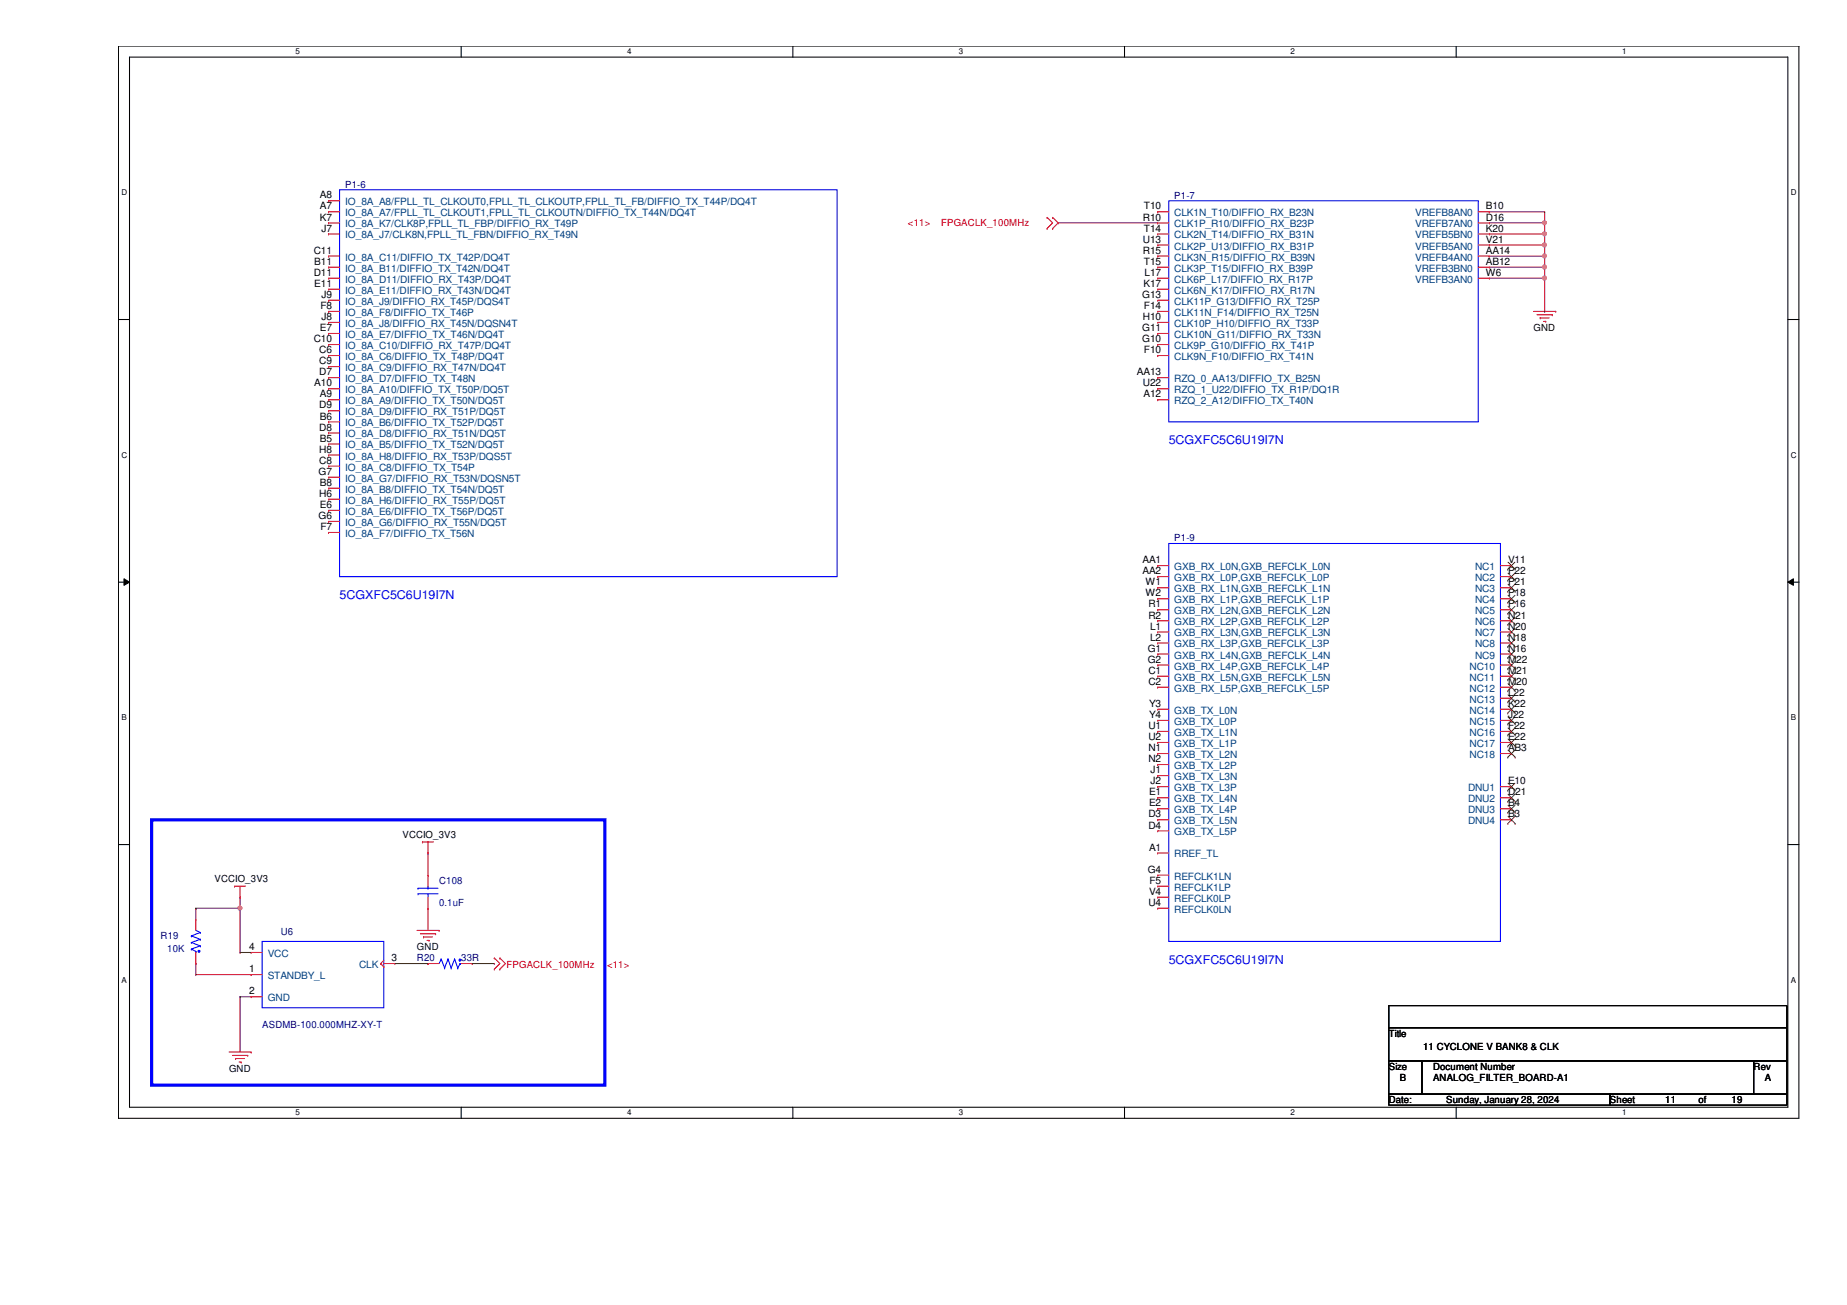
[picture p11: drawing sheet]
<svg xmlns="http://www.w3.org/2000/svg" width="297mm" height="210mm" viewBox="0 0 297 210" stroke-linecap="round" stroke-linejoin="round" font-family="sans-serif">
<defs><g id="words">
<g font-size="1.9" fill="#00f">
<text x="188" y="71.4">5CGXFC5C6U19I7N</text>
<text x="54.6" y="96.3">5CGXFC5C6U19I7N</text>
<text x="188" y="155">5CGXFC5C6U19I7N</text>
</g>
<g font-size="1.6">
<text x="51.4" y="31.9">A8</text>
<text x="51.4" y="33.7">A7</text>
<text x="51.4" y="35.5">K7</text>
<text x="183.8" y="35.5">R10</text>
<text x="184" y="33.7">T10</text>
<text x="239" y="35.5">D16</text>
<text x="239" y="33.7">B10</text>
<text x="50.5" y="40.8">C11</text>
<text x="51.7" y="37.3">J7</text>
<text x="183.8" y="39">U13</text>
<text x="183.8" y="40.8">R15</text>
<text x="184" y="37.3">T14</text>
<text x="239" y="40.8">AA14</text>
<text x="239" y="39">V21</text>
<text x="239" y="37.3">K20</text>
<text x="50.5" y="44.4">D11</text>
<text x="50.5" y="42.6">B11</text>
<text x="50.5" y="46.1">E11</text>
<text x="51.7" y="47.9">J9</text>
<text x="183.7" y="47.9">G13</text>
<text x="183.9" y="46.1">K17</text>
<text x="184" y="42.6">T15</text>
<text x="184.1" y="44.4">L17</text>
<text x="239" y="44.4">W6</text>
<text x="239" y="42.6">AB12</text>
<text x="51.4" y="53.3">E7</text>
<text x="51.5" y="49.7">F8</text>
<text x="51.7" y="51.5">J8</text>
<text x="183.7" y="53.3">G11</text>
<text x="183.8" y="51.5">H10</text>
<text x="184" y="49.7">F14</text>
<text x="246.6" y="53.3">GND</text>
<text x="50.5" y="55">C10</text>
<text x="51.4" y="56.8">C6</text>
<text x="51.4" y="58.6">C9</text>
<text x="183.7" y="55">G10</text>
<text x="184" y="56.8">F10</text>
<text x="50.5" y="62.1">A10</text>
<text x="51.4" y="60.4">D7</text>
<text x="51.4" y="65.7">D9</text>
<text x="51.4" y="63.9">A9</text>
<text x="182.8" y="60.4">AA13</text>
<text x="183.8" y="62.1">U22</text>
<text x="183.9" y="63.9">A12</text>
<text x="51.4" y="69.3">D8</text>
<text x="51.4" y="67.5">B6</text>
<text x="51.4" y="71">B5</text>
<text x="51.2" y="76.4">G7</text>
<text x="51.4" y="72.8">H8</text>
<text x="51.4" y="74.6">C8</text>
<text x="51.2" y="83.5">G6</text>
<text x="51.4" y="79.9">H6</text>
<text x="51.4" y="78.1">B8</text>
<text x="51.4" y="81.7">E6</text>
<text x="51.5" y="85.3">F7</text>
<text x="183.7" y="90.6">AA1</text>
<text x="183.7" y="92.4">AA2</text>
<text x="184.2" y="94.1">W1</text>
<text x="184.2" y="95.9">W2</text>
<text x="242.5" y="95.9">P18</text>
<text x="242.5" y="94.1">P21</text>
<text x="242.5" y="92.4">P22</text>
<text x="242.5" y="90.6">V11</text>
<text x="184.7" y="97.7">R1</text>
<text x="184.7" y="99.5">R2</text>
<text x="185" y="101.3">L1</text>
<text x="242.5" y="101.3">N20</text>
<text x="242.5" y="99.5">N21</text>
<text x="242.5" y="97.7">P16</text>
<text x="184.6" y="104.8">G1</text>
<text x="184.6" y="106.6">G2</text>
<text x="185" y="103">L2</text>
<text x="242.5" y="106.6">M22</text>
<text x="242.5" y="104.8">N16</text>
<text x="242.5" y="103">N18</text>
<text x="184.7" y="108.4">C1</text>
<text x="184.7" y="110.2">C2</text>
<text x="184.8" y="113.7">Y3</text>
<text x="242.5" y="113.7">K22</text>
<text x="242.5" y="111.9">L22</text>
<text x="242.5" y="110.2">M20</text>
<text x="242.5" y="108.4">M21</text>
<text x="184.7" y="117.3">U1</text>
<text x="184.7" y="119">U2</text>
<text x="184.8" y="115.5">Y4</text>
<text x="242.5" y="119">E22</text>
<text x="242.5" y="117.3">F22</text>
<text x="242.5" y="115.5">J22</text>
<text x="184.7" y="120.8">N1</text>
<text x="184.7" y="122.6">N2</text>
<text x="185" y="124.4">J1</text>
<text x="242.5" y="120.8">AB3</text>
<text x="184.7" y="131.5">D3</text>
<text x="184.8" y="127.9">E1</text>
<text x="184.8" y="129.7">E2</text>
<text x="185" y="126.2">J2</text>
<text x="242.5" y="131.5">B3</text>
<text x="242.5" y="129.7">B4</text>
<text x="242.5" y="127.9">D21</text>
<text x="242.5" y="126.2">E10</text>
<text x="64.7" y="134.7">VCCIO_3V3</text>
<text x="184.7" y="133.3">D4</text>
<text x="184.8" y="136.8">A1</text>
<text x="34.5" y="141.9">VCCIO_3V3</text>
<text x="184.6" y="140.4">G4</text>
<text x="184.8" y="143.9">V4</text>
<text x="184.9" y="142.2">F5</text>
<text x="184.7" y="145.7">U4</text>
<text x="40" y="152.8">4</text>
<text x="62.9" y="154.6">3</text>
<text x="67.1" y="152.9">GND</text>
<text x="40" y="156.4">1</text>
<text x="40" y="159.9">2</text>
<text x="223.4" y="166.8">Title</text>
<text x="36.8" y="172.4">GND</text>
<text x="223.4" y="172.1">Size</text>
<text x="225.1" y="173.9">B</text>
<text x="228.9" y="168.9">11 CYCLONE V BANK8 &amp; CLK</text>
<text x="230.5" y="173.9">ANALOG_FILTER_BOARD-A1</text>
<text x="230.5" y="172.1">Document Number</text>
<text x="282" y="172.1">Rev</text>
<text x="283.8" y="173.9">A</text>
<text x="223.4" y="177.4">Date:</text>
<text x="232.6" y="177.4">Sunday, January 28, 2024</text>
<text x="258.9" y="177.4">Sheet</text>
<text x="267.8" y="177.4">11</text>
<text x="273.1" y="177.4">of</text>
<text x="278.5" y="177.4">19</text>
</g>
<g font-size="1.6" fill="#000080">
<text x="55.5" y="30.2">P1-6</text>
<text x="188.8" y="32">P1-7</text>
<text x="188.8" y="87.1">P1-9</text>
<text x="70.6" y="142.2">C108</text>
<text x="70.6" y="145.8">0.1uF</text>
<text x="25.8" y="151.1">R19</text>
<text x="26.9" y="153.2">10K</text>
<text x="45.2" y="150.4">U6</text>
<text x="67.1" y="154.6">R20</text>
<text x="74.2" y="154.6">33R</text>
<text x="42.2" y="165.3">ASDMB-100.000MHZ-XY-T</text>
</g>
<g font-size="1.6" fill="#004080">
<text x="55.5" y="33">IO_8A_A8/FPLL_TL_CLKOUT0,FPLL_TL_CLKOUTP,FPLL_TL_FB/DIFFIO_TX_T44P/DQ4T</text>
<text x="55.5" y="34.8">IO_8A_A7/FPLL_TL_CLKOUT1,FPLL_TL_CLKOUTN/DIFFIO_TX_T44N/DQ4T</text>
<text x="188.8" y="34.8">CLK1N_T10/DIFFIO_RX_B23N</text>
<text x="227.6" y="34.8">VREFB8AN0</text>
<text x="55.5" y="36.6">IO_8A_K7/CLK8P,FPLL_TL_FBP/DIFFIO_RX_T49P</text>
<text x="55.5" y="38.4">IO_8A_J7/CLK8N,FPLL_TL_FBN/DIFFIO_RX_T49N</text>
<text x="55.5" y="41.9">IO_8A_C11/DIFFIO_TX_T42P/DQ4T</text>
<text x="188.8" y="36.6">CLK1P_R10/DIFFIO_RX_B23P</text>
<text x="188.8" y="38.4">CLK2N_T14/DIFFIO_RX_B31N</text>
<text x="188.8" y="40.1">CLK2P_U13/DIFFIO_RX_B31P</text>
<text x="188.8" y="41.9">CLK3N_R15/DIFFIO_RX_B39N</text>
<text x="227.6" y="41.9">VREFB4AN0</text>
<text x="227.6" y="40.1">VREFB5AN0</text>
<text x="227.6" y="38.4">VREFB5BN0</text>
<text x="227.6" y="36.6">VREFB7AN0</text>
<text x="55.5" y="43.7">IO_8A_B11/DIFFIO_TX_T42N/DQ4T</text>
<text x="55.5" y="45.5">IO_8A_D11/DIFFIO_RX_T43P/DQ4T</text>
<text x="55.5" y="47.2">IO_8A_E11/DIFFIO_RX_T43N/DQ4T</text>
<text x="188.8" y="43.7">CLK3P_T15/DIFFIO_RX_B39P</text>
<text x="188.8" y="45.5">CLK6P_L17/DIFFIO_RX_R17P</text>
<text x="188.8" y="47.2">CLK6N_K17/DIFFIO_RX_R17N</text>
<text x="227.6" y="45.5">VREFB3AN0</text>
<text x="227.6" y="43.7">VREFB3BN0</text>
<text x="55.5" y="49">IO_8A_J9/DIFFIO_RX_T45P/DQS4T</text>
<text x="55.5" y="50.8">IO_8A_F8/DIFFIO_TX_T46P</text>
<text x="55.5" y="52.6">IO_8A_J8/DIFFIO_RX_T45N/DQSN4T</text>
<text x="188.8" y="49">CLK11P_G13/DIFFIO_RX_T25P</text>
<text x="188.8" y="50.8">CLK11N_F14/DIFFIO_RX_T25N</text>
<text x="188.8" y="52.6">CLK10P_H10/DIFFIO_RX_T33P</text>
<text x="55.5" y="54.4">IO_8A_E7/DIFFIO_TX_T46N/DQ4T</text>
<text x="55.5" y="56.1">IO_8A_C10/DIFFIO_RX_T47P/DQ4T</text>
<text x="55.5" y="57.9">IO_8A_C6/DIFFIO_TX_T48P/DQ4T</text>
<text x="55.5" y="59.7">IO_8A_C9/DIFFIO_RX_T47N/DQ4T</text>
<text x="188.8" y="54.4">CLK10N_G11/DIFFIO_RX_T33N</text>
<text x="188.8" y="56.1">CLK9P_G10/DIFFIO_RX_T41P</text>
<text x="188.8" y="57.9">CLK9N_F10/DIFFIO_RX_T41N</text>
<text x="55.5" y="61.5">IO_8A_D7/DIFFIO_TX_T48N</text>
<text x="55.5" y="63.2">IO_8A_A10/DIFFIO_TX_T50P/DQ5T</text>
<text x="55.5" y="65">IO_8A_A9/DIFFIO_TX_T50N/DQ5T</text>
<text x="188.8" y="61.5">RZQ_0_AA13/DIFFIO_TX_B25N</text>
<text x="188.8" y="63.2">RZQ_1_U22/DIFFIO_TX_R1P/DQ1R</text>
<text x="188.8" y="65">RZQ_2_A12/DIFFIO_TX_T40N</text>
<text x="55.5" y="66.8">IO_8A_D9/DIFFIO_RX_T51P/DQ5T</text>
<text x="55.5" y="68.6">IO_8A_B6/DIFFIO_TX_T52P/DQ5T</text>
<text x="55.5" y="70.4">IO_8A_D8/DIFFIO_RX_T51N/DQ5T</text>
<text x="55.5" y="72.1">IO_8A_B5/DIFFIO_TX_T52N/DQ5T</text>
<text x="55.5" y="73.9">IO_8A_H8/DIFFIO_RX_T53P/DQS5T</text>
<text x="55.5" y="75.7">IO_8A_C8/DIFFIO_TX_T54P</text>
<text x="55.5" y="77.5">IO_8A_G7/DIFFIO_RX_T53N/DQSN5T</text>
<text x="55.5" y="79.2">IO_8A_B8/DIFFIO_TX_T54N/DQ5T</text>
<text x="55.5" y="81">IO_8A_H6/DIFFIO_RX_T55P/DQ5T</text>
<text x="55.5" y="82.8">IO_8A_E6/DIFFIO_TX_T56P/DQ5T</text>
<text x="55.5" y="84.6">IO_8A_G6/DIFFIO_RX_T55N/DQ5T</text>
<text x="55.5" y="86.4">IO_8A_F7/DIFFIO_TX_T56N</text>
<text x="188.8" y="91.7">GXB_RX_L0N,GXB_REFCLK_L0N</text>
<text x="188.8" y="93.5">GXB_RX_L0P,GXB_REFCLK_L0P</text>
<text x="188.8" y="95.2">GXB_RX_L1N,GXB_REFCLK_L1N</text>
<text x="237.2" y="95.2">NC3</text>
<text x="237.2" y="93.5">NC2</text>
<text x="237.2" y="91.7">NC1</text>
<text x="188.8" y="97">GXB_RX_L1P,GXB_REFCLK_L1P</text>
<text x="188.8" y="98.8">GXB_RX_L2N,GXB_REFCLK_L2N</text>
<text x="188.8" y="100.6">GXB_RX_L2P,GXB_REFCLK_L2P</text>
<text x="237.2" y="100.6">NC6</text>
<text x="237.2" y="98.8">NC5</text>
<text x="237.2" y="97">NC4</text>
<text x="188.8" y="102.4">GXB_RX_L3N,GXB_REFCLK_L3N</text>
<text x="188.8" y="104.1">GXB_RX_L3P,GXB_REFCLK_L3P</text>
<text x="188.8" y="105.9">GXB_RX_L4N,GXB_REFCLK_L4N</text>
<text x="188.8" y="107.7">GXB_RX_L4P,GXB_REFCLK_L4P</text>
<text x="236.3" y="107.7">NC10</text>
<text x="237.2" y="105.9">NC9</text>
<text x="237.2" y="104.1">NC8</text>
<text x="237.2" y="102.4">NC7</text>
<text x="188.8" y="109.5">GXB_RX_L5N,GXB_REFCLK_L5N</text>
<text x="188.8" y="111.3">GXB_RX_L5P,GXB_REFCLK_L5P</text>
<text x="236.3" y="113">NC13</text>
<text x="236.3" y="111.3">NC12</text>
<text x="236.3" y="109.5">NC11</text>
<text x="188.8" y="114.8">GXB_TX_L0N</text>
<text x="188.8" y="116.6">GXB_TX_L0P</text>
<text x="188.8" y="118.4">GXB_TX_L1N</text>
<text x="236.3" y="118.4">NC16</text>
<text x="236.3" y="116.6">NC15</text>
<text x="236.3" y="114.8">NC14</text>
<text x="188.8" y="120.1">GXB_TX_L1P</text>
<text x="188.8" y="121.9">GXB_TX_L2N</text>
<text x="188.8" y="123.7">GXB_TX_L2P</text>
<text x="188.8" y="125.5">GXB_TX_L3N</text>
<text x="236.3" y="121.9">NC18</text>
<text x="236.3" y="120.1">NC17</text>
<text x="188.8" y="127.3">GXB_TX_L3P</text>
<text x="188.8" y="129">GXB_TX_L4N</text>
<text x="188.8" y="130.8">GXB_TX_L4P</text>
<text x="236.1" y="130.8">DNU3</text>
<text x="236.1" y="129">DNU2</text>
<text x="236.1" y="127.3">DNU1</text>
<text x="188.8" y="132.6">GXB_TX_L5N</text>
<text x="188.8" y="134.4">GXB_TX_L5P</text>
<text x="188.8" y="137.9">RREF_TL</text>
<text x="236.1" y="132.6">DNU4</text>
<text x="188.8" y="141.5">REFCLK1LN</text>
<text x="188.8" y="143.3">REFCLK1LP</text>
<text x="188.8" y="145">REFCLK0LP</text>
<text x="188.8" y="146.8">REFCLK0LN</text>
<text x="43.1" y="153.9">VCC</text>
<text x="57.7" y="155.7">CLK</text>
<text x="43.1" y="157.5">STANDBY_L</text>
<text x="43.1" y="161">GND</text>
</g>
<g font-size="1.6" fill="#f00">
<text x="146" y="36.4">&lt;11&gt;</text>
<text x="151.3" y="36.4">FPGACLK_100MHz</text>
<text x="81.4" y="155.7">FPGACLK_100MHz</text>
<text x="97.6" y="155.7">&lt;11&gt;</text>
</g>
<g font-size="1.3">
<text x="47.5" y="8.7">5</text>
<text x="100.8" y="8.7">4</text>
<text x="154.2" y="8.7">3</text>
<text x="207.5" y="8.7">2</text>
<text x="260.9" y="8.7">1</text>
<text x="19.5" y="31.4">D</text>
<text x="288" y="31.4">D</text>
<text x="19.5" y="73.6">C</text>
<text x="288" y="73.6">C</text>
<text x="19.5" y="115.9">B</text>
<text x="288" y="115.9">B</text>
<text x="19.5" y="158.1">A</text>
<text x="288" y="158.1">A</text>
<text x="47.5" y="179.4">5</text>
<text x="100.8" y="179.4">4</text>
<text x="154.2" y="179.4">3</text>
<text x="207.5" y="179.4">2</text>
<text x="260.9" y="179.4">1</text>
</g>
</g></defs>
<path d="M19.1 7.4h270.2v172.5h-270.2zM20.8 9.2h266.7v168.9h-266.7z" fill="none" stroke="#000" stroke-width=".17"/>
<g fill="#fff">
<path d="M47.5 7.6h.7v1.4h-.7z"/>
<path d="M47.5 178.3h.7v1.4h-.7z"/>
</g>
<path d="M74.2 7.4v1.8M74.2 178.1v1.8" fill="none" stroke="#000" stroke-width=".17"/>
<g fill="#fff">
<path d="M100.8 7.6h.7v1.4h-.7z"/>
<path d="M100.8 178.3h.7v1.4h-.7z"/>
</g>
<path d="M127.5 7.4v1.8M127.5 178.1v1.8" fill="none" stroke="#000" stroke-width=".17"/>
<g fill="#fff">
<path d="M154.2 7.6h.7v1.4h-.7z"/>
<path d="M154.2 178.3h.7v1.4h-.7z"/>
</g>
<path d="M180.8 7.4v1.8M180.8 178.1v1.8" fill="none" stroke="#000" stroke-width=".17"/>
<g fill="#fff">
<path d="M207.5 7.6h.7v1.4h-.7z"/>
<path d="M207.5 178.3h.7v1.4h-.7z"/>
</g>
<path d="M234.2 7.4v1.8M234.2 178.1v1.8" fill="none" stroke="#000" stroke-width=".17"/>
<g fill="#fff">
<path d="M260.9 7.6h.6v1.4h-.6z"/>
<path d="M260.9 178.3h.6v1.4h-.6z"/>
<path d="M19.5 30.3h.9v1.4h-.9z"/>
<path d="M288 30.3h.9v1.4h-.9z"/>
<path d="M19.5 72.5h.9v1.4h-.9z"/>
<path d="M288 72.5h.9v1.4h-.9z"/>
</g>
<path d="M19.1 51.4h1.7M287.5 51.4h1.8" fill="none" stroke="#000" stroke-width=".17"/>
<g fill="#fff">
<path d="M19.5 114.7h.8v1.4h-.8z"/>
<path d="M288 114.7h.8v1.4h-.8z"/>
</g>
<path d="M19.1 93.6h1.7M287.5 93.6h1.8" fill="none" stroke="#000" stroke-width=".17"/>
<path d="M19.9 93.1l.9 .5-.9 .5zM287.5 93.6l.9-.5v1z" fill="#000"/>
<path d="M19.9 93.1l.9 .5-.9 .5zM287.5 93.6l.9-.5v1z" fill="none" stroke="#000" stroke-width=".16"/>
<g fill="#fff">
<path d="M19.5 156.9h.8v1.4h-.8z"/>
<path d="M288 156.9h.8v1.4h-.8z"/>
</g>
<path d="M19.1 135.8h1.7M287.5 135.8h1.8M223.4 161.8h64v3.5h-64zM223.4 165.3h64v5.3h-64zM223.4 170.6h5.3v5.4h-5.3zM223.4 176h35.5v1.8h-35.5zM228.7 170.6h53.3v5.4h-53.3zM258.9 176h28.5v1.8h-28.5zM282 170.6h5.4v5.4h-5.4z" fill="none" stroke="#000" stroke-width=".17"/>
<path d="M24.4 131.9h72.9v42.6h-72.9z" fill="none" stroke="#00f" stroke-width=".51"/>
<g fill="none" stroke="#f00" stroke-width=".17">
<path d="M52.8 32.3h.1M52.8 34.1h.1M52.8 35.9h.1M52.8 37.6h.1M52.8 32.3h1.8M52.8 34.1h1.8M52.8 35.9h1.8M52.8 37.6h1.8M168.4 36.7h.1M168.4 35h.1M168.4 35l.9 .9-.9 .8M169.3 35h.1"/>
<path d="M169.3 36.7h.1M169.3 35l.9 .9-.9 .8M52.8 41.2h.1M52.8 43h.1M52.8 44.7h.1M52.8 46.5h.1M52.8 48.3h.1M52.8 50.1h.1M52.8 51.9h.1M52.8 53.6h.1M52.8 55.4h.1M52.8 57.2h.1"/>
<path d="M52.8 59h.1M52.8 50.1h1.8M52.8 41.2h1.8M52.8 43h1.8M52.8 44.7h1.8M52.8 46.5h1.8M52.8 48.3h1.8M52.8 51.9h1.8M52.8 53.6h1.8M52.8 55.4h1.8M52.8 57.2h1.8M52.8 59h1.8"/>
<path d="M246.6 50.1h3.6M247.2 50.6h2.4M247.7 51.1h.1M247.7 51.1h1.4M248.2 51.7h.4M248.6 51.7h.1M249.6 50.6h.1M250.2 50.1h.1M52.8 60.7h.1M52.8 62.5h.1M52.8 64.3h.1M52.8 66.1h.1"/>
<path d="M52.8 67.9h.1M52.8 69.6h.1M52.8 71.4h.1M52.8 73.2h.1M52.8 75h.1M52.8 76.7h.1M52.8 78.5h.1M52.8 60.7h1.8M52.8 62.5h1.8M52.8 64.3h1.8M52.8 66.1h1.8M52.8 67.9h1.8"/>
<path d="M52.8 69.6h1.8M52.8 71.4h1.8M52.8 73.2h1.8M52.8 75h1.8M52.8 76.7h1.8M52.8 78.5h1.8M52.8 80.3h.1M52.8 82.1h.1M52.8 83.9h.1M52.8 85.6h.1M52.8 80.3h1.8M52.8 82.1h1.8"/>
<path d="M52.8 83.9h1.8M52.8 85.6h1.8M67.9 135.4h.1M67.9 135.4h1.8M68.8 137.2h.1M68.8 135.4v1.8M37.7 142.5h.1M37.7 142.5h1.8M38.6 144.3h.1M38.6 142.5v1.8M40.4 156.8h.1M40.4 153.2h.1"/>
<path d="M40.4 156.8h1.8M40.4 153.2h1.8M61.2 155h.1M61.2 155l.5 .5M61.7 155.5h.1M61.7 154.5l-.5 .5M61.7 155h1.8M63.5 155h.1M67.1 149.6h3.5M67.6 150.2h2.5M68.1 150.7h.1M68.1 150.7h1.5"/>
<path d="M68.7 151.3h.3M69 151.3h.1M70.1 150.2h.1M70.6 149.6h.1M79.5 154.1h.1M79.5 155.9h.1M79.5 154.1l.9 .9-.9 .9M80.4 154.1h.1M80.4 155.9h.1M80.4 154.1l.9 .9-.9 .9M36.8 169.2h3.6M37.4 169.8h2.4"/>
<path d="M37.9 170.3h.1M37.9 170.3h1.4M38.4 170.8h.4M38.8 170.8h.1M39.8 169.8h.1M40.4 169.2h.1M40.4 160.3h.1M40.4 160.3h1.8"/>
</g>
<g fill="none" stroke="#00f" stroke-width=".17">
<path d="M54.6 30.5h80v62.3h-80zM42.2 151.4h19.5v10.7h-19.5zM71 154.3h.1M71 154.3l-.4 .7M71 154.3l.5 1.4M71.5 155.7h.1M72.1 154.3h.1M72.1 154.3l-.6 1.4M72.1 154.3l.5 1.4M72.6 155.7h.1M73.1 154.3h.1M73.1 154.3l-.5 1.4"/>
<path d="M73.1 154.3l.5 1.4M73.6 155.7h.1M74 155h.1M74 155h.2M74 155l-.4 .7"/>
</g>
<path d="M73.9 154.3h.2v.2h-.2z" fill-rule="evenodd" fill="#00f"/>
<g fill="none" stroke="#00f" stroke-width=".17">
<path d="M188 32.3h49.7v35.6h-49.7zM188 87.4h53.3v64h-53.3zM30.8 150.5h.1M30.8 151.6h.1M30.8 152.7h.1M30.8 150.5l1.4 .6M30.8 151.6l1.4 .5M30.8 152.7l.7 .3M31.5 153h.1M31.5 153v.2M31.5 149.6l.7 .4M32.2 150h.1"/>
<path d="M32.2 151.1h.1M32.2 152.1h.1M32.2 150l-1.4 .5M32.2 151.1l-1.4 .5M32.2 152.1l-1.4 .6M67.2 143.8h.1M67.2 142.9h.1M67.2 143.8h3.2M67.2 142.9h3.2M68.8 142.9h.1M68.8 143.8h.1M68.8 142.5v.4"/>
<path d="M68.8 143.8v.5M73.9 154.3h.2v.2h-.2z"/>
</g>
<g fill="none" stroke="#f00" stroke-width=".17">
<path d="M186.2 34.1h.1M186.2 35.9h.1M186.2 37.6h.1M186.2 39.4h.1M186.2 34.1h1.8M186.2 35.9h1.8M186.2 37.6h1.8M186.2 39.4h1.8M237.7 34.1h1.8M237.7 35.9h1.8M237.7 37.6h1.8M237.7 39.4h1.8"/>
<path d="M239.5 39.4h.1M239.5 37.6h.1M239.5 35.9h.1M239.5 34.1h.1M186.2 41.2h.1M186.2 43h.1M186.2 44.7h.1M186.2 46.5h.1M186.2 48.3h.1M186.2 50.1h.1M186.2 51.9h.1M186.2 53.6h.1"/>
<path d="M186.2 55.4h.1M186.2 57.2h.1M186.2 41.2h1.8M186.2 43h1.8M186.2 44.7h1.8M186.2 46.5h1.8M186.2 48.3h1.8M186.2 50.1h1.8M186.2 51.9h1.8M186.2 53.6h1.8M186.2 55.4h1.8M186.2 57.2h1.8"/>
<path d="M237.7 41.2h1.8M237.7 43h1.8M237.7 44.7h1.8M239.5 44.7h.1M239.5 43h.1M239.5 41.2h.1M186.2 60.7h.1M186.2 62.5h.1M186.2 64.3h.1M186.2 60.7h1.8M186.2 62.5h1.8M186.2 64.3h1.8"/>
<path d="M186.2 91h.1M186.2 92.8h.1M186.2 94.5h.1M186.2 96.3h.1M186.2 98.1h.1M186.2 99.9h.1M186.2 99.9h1.8M186.2 98.1h1.8M186.2 96.3h1.8M186.2 94.5h1.8M186.2 92.8h1.8M186.2 91h1.8"/>
<path d="M241.3 99.9h1.8M241.3 98.1h1.8M241.3 96.3h1.8M241.3 94.5h1.8M241.3 92.8h1.8M241.3 91h1.8M243.1 99.9h.1M243.1 98.1h.1M243.1 96.3h.1M243.1 94.5h.1M243.1 92.8h.1M243.1 91h.1"/>
<path d="M186.2 101.6h.1M186.2 103.4h.1M186.2 105.2h.1M186.2 107h.1M186.2 108.8h.1M186.2 110.5h.1M186.2 114.1h.1M186.2 115.9h.1M186.2 117.6h.1M186.2 119.4h.1M186.2 119.4h1.8M186.2 117.6h1.8"/>
<path d="M186.2 115.9h1.8M186.2 114.1h1.8M186.2 110.5h1.8M186.2 108.8h1.8M186.2 107h1.8M186.2 105.2h1.8M186.2 103.4h1.8M186.2 101.6h1.8M241.3 119.4h1.8M241.3 117.6h1.8M241.3 115.9h1.8M241.3 114.1h1.8"/>
<path d="M241.3 112.3h1.8M241.3 110.5h1.8M241.3 108.8h1.8M241.3 107h1.8M241.3 105.2h1.8M241.3 103.4h1.8M241.3 101.6h1.8M243.1 119.4h.1M243.1 117.6h.1M243.1 115.9h.1M243.1 114.1h.1M243.1 112.3h.1"/>
<path d="M243.1 110.5h.1M243.1 108.8h.1M243.1 107h.1M243.1 105.2h.1M243.1 103.4h.1M243.1 101.6h.1M186.2 121.2h.1M186.2 123h.1M186.2 124.8h.1M186.2 126.5h.1M186.2 128.3h.1M186.2 130.1h.1"/>
<path d="M186.2 131.9h.1M186.2 133.6h.1M186.2 137.2h.1M186.2 121.2h1.8M186.2 131.9h1.8M186.2 130.1h1.8M186.2 128.3h1.8M186.2 126.5h1.8M186.2 123h1.8M186.2 124.8h1.8M186.2 133.6h1.8M186.2 137.2h1.8"/>
<path d="M241.3 121.2h1.8M241.3 131.9h1.8M241.3 130.1h1.8M241.3 128.3h1.8M241.3 126.5h1.8M243.1 121.2h.1M243.1 131.9h.1M243.1 130.1h.1M243.1 128.3h.1M243.1 126.5h.1M68.8 155h.1M68.8 140.8h.1"/>
<path d="M68.8 146.1h.1M68.8 155h1.8M68.8 140.8v1.7M68.8 144.3v1.8M74.2 155h1.7M75.9 155h.1M186.2 140.8h.1M186.2 142.5h.1M186.2 144.3h.1M186.2 146.1h.1M186.2 140.8h1.8M186.2 142.5h1.8"/>
<path d="M186.2 144.3h1.8M186.2 146.1h1.8"/>
</g>
<g fill="none" stroke="#804000" stroke-width=".16">
<path d="M242.5 98.7h.1M242.5 96.9h.1M242.5 95.1h.1M242.5 93.3h.1M242.5 91.6h.1M242.5 99.3l1.2 1.2M242.5 97.5l1.2 1.2M242.5 95.8l1.2 1.1M242.5 94l1.2 1.1M242.5 92.2l1.2 1.1M242.5 90.4l1.2 1.2M243.6 99.3l-1.1 1.2"/>
<path d="M243.6 97.5l-1.1 1.2M243.6 95.8l-1.1 1.1M243.6 94l-1.1 1.1M243.6 92.2l-1.1 1.1M243.6 90.4l-1.1 1.2M243.7 98.7h.1M243.7 96.9h.1M243.7 95.1h.1M243.7 93.3h.1M243.7 91.6h.1M242.5 118.2h.1M242.5 116.5h.1"/>
<path d="M242.5 114.7h.1M242.5 112.9h.1M242.5 111.1h.1M242.5 109.3h.1M242.5 107.6h.1M242.5 105.8h.1M242.5 104h.1M242.5 102.2h.1M242.5 100.5h.1M242.5 118.9l1.2 1.1M242.5 117.1l1.2 1.1M242.5 115.3l1.2 1.2"/>
<path d="M242.5 113.5l1.2 1.2M242.5 111.8l1.2 1.1M242.5 110l1.2 1.1M242.5 108.2l1.2 1.1M242.5 106.4l1.2 1.2M242.5 104.6l1.2 1.2M242.5 102.9l1.2 1.1M242.5 101.1l1.2 1.1M243.6 118.9l-1.1 1.1M243.6 117.1l-1.1 1.1M243.6 115.3l-1.1 1.2M243.6 113.5l-1.1 1.2"/>
<path d="M243.6 111.8l-1.1 1.1M243.6 110l-1.1 1.1M243.6 108.2l-1.1 1.1M243.6 106.4l-1.1 1.2M243.6 104.6l-1.1 1.2M243.6 102.9l-1.1 1.1M243.6 101.1l-1.1 1.1M243.7 118.2h.1M243.7 116.5h.1M243.7 114.7h.1M243.7 112.9h.1M243.7 111.1h.1"/>
<path d="M243.7 109.3h.1M243.7 107.6h.1M243.7 105.8h.1M243.7 104h.1M243.7 102.2h.1M243.7 100.5h.1M242.5 121.8h.1M242.5 120h.1M242.5 132.5h.1M242.5 130.7h.1M242.5 128.9h.1M242.5 127.1h.1"/>
<path d="M242.5 120.6l1.2 1.2M242.5 131.3l1.2 1.2M242.5 129.5l1.2 1.2M242.5 127.8l1.2 1.1M242.5 126l1.2 1.1M243.6 120.6l-1.1 1.2M243.6 131.3l-1.1 1.2M243.6 129.5l-1.1 1.2M243.6 127.8l-1.1 1.1M243.6 126l-1.1 1.1M243.7 121.8h.1M243.7 120h.1"/>
<path d="M243.7 132.5h.1M243.7 130.7h.1M243.7 128.9h.1M243.7 127.1h.1"/>
</g>
<path d="M31.9 152.9h.2v.2h-.2z" fill-rule="evenodd" fill="#00f"/>
<path d="M31.9 152.9h.2v.2h-.2z" fill="none" stroke="#00f" stroke-width=".17"/>
<path d="M31.5 155h.1M31.5 147.9h.1M31.5 147.9v1.7M31.5 153.2v1.8" fill="none" stroke="#f00" stroke-width=".17"/>
<path d="M68.8 137.2h.1M68.8 137.2v3.6M38.6 144.3h.1M38.6 144.3v1.8" fill="none" stroke="#800040" stroke-width=".17"/>
<circle cx="38.6" cy="146.1" r=".32" fill="#f0f"/>
<circle cx="38.6" cy="146.1" r=".32" fill="none" stroke="#f0f" stroke-width=".17"/>
<g fill="none" stroke="#800040" stroke-width=".17">
<path d="M239.5 44.7h8.9M239.5 43h8.9M248.4 44.7h.1M248.4 50.1h.1M248.4 43h.1M248.4 43v7.1M31.5 146.1h.1M31.5 155h.1M31.5 156.8h.1M31.5 146.1h7.1M31.5 146.1v1.8M31.5 155v1.8"/>
<path d="M31.5 156.8h8.9M38.6 146.1h.1M38.6 153.2h.1M38.6 146.1v7.1M38.6 153.2h1.8M63.5 155h5.3M68.8 146.1h.1M68.8 155h.1M68.8 146.1v3.5M75.9 155h3.6M79.5 155h.1M38.6 160.3h.1"/>
<path d="M38.6 160.3v8.9M38.6 160.3h1.8"/>
</g>
<circle cx="248.4" cy="44.7" r=".32" fill="#f0f"/>
<circle cx="248.4" cy="44.7" r=".32" fill="none" stroke="#f0f" stroke-width=".17"/>
<path d="M239.5 41.2h8.9M248.4 41.2h.1M248.4 43h.1M248.4 41.2v1.8" fill="none" stroke="#800040" stroke-width=".17"/>
<circle cx="248.4" cy="41.2" r=".32" fill="#f0f"/>
<circle cx="248.4" cy="41.2" r=".32" fill="none" stroke="#f0f" stroke-width=".17"/>
<circle cx="248.4" cy="42.9" r=".32" fill="#f0f"/>
<circle cx="248.4" cy="42.9" r=".32" fill="none" stroke="#f0f" stroke-width=".17"/>
<path d="M239.5 39.4h8.9M248.4 39.4h.1" fill="none" stroke="#800040" stroke-width=".17"/>
<circle cx="248.4" cy="39.4" r=".32" fill="#f0f"/>
<circle cx="248.4" cy="39.4" r=".32" fill="none" stroke="#f0f" stroke-width=".17"/>
<path d="M239.5 37.6h8.9M239.5 35.9h8.9M248.4 37.6h.1M248.4 39.4h.1M248.4 35.9h.1M248.4 37.6v3.6M248.4 41.2h.1" fill="none" stroke="#800040" stroke-width=".17"/>
<circle cx="248.4" cy="35.8" r=".32" fill="#f0f"/>
<circle cx="248.4" cy="35.8" r=".32" fill="none" stroke="#f0f" stroke-width=".17"/>
<path d="M248.4 37.6h.1M248.4 35.9v1.7" fill="none" stroke="#800040" stroke-width=".17"/>
<circle cx="248.4" cy="37.6" r=".32" fill="#f0f"/>
<circle cx="248.4" cy="37.6" r=".32" fill="none" stroke="#f0f" stroke-width=".17"/>
<path d="M170.2 35.9h.1M170.2 35.9h16M239.5 34.1h8.9M248.4 34.1h.1M248.4 35.9h.1M248.4 34.1v1.8" fill="none" stroke="#800040" stroke-width=".17"/>
<circle cx="38.6" cy="146.1" r=".32" fill="#f0f"/>
<circle cx="38.6" cy="146.1" r=".32" fill="none" stroke="#f0f" stroke-width=".17"/>
<circle cx="248.4" cy="44.7" r=".32" fill="#f0f"/>
<circle cx="248.4" cy="44.7" r=".32" fill="none" stroke="#f0f" stroke-width=".17"/>
<circle cx="248.4" cy="41.2" r=".32" fill="#f0f"/>
<circle cx="248.4" cy="41.2" r=".32" fill="none" stroke="#f0f" stroke-width=".17"/>
<circle cx="248.4" cy="42.9" r=".32" fill="#f0f"/>
<circle cx="248.4" cy="42.9" r=".32" fill="none" stroke="#f0f" stroke-width=".17"/>
<circle cx="248.4" cy="39.4" r=".32" fill="#f0f"/>
<circle cx="248.4" cy="39.4" r=".32" fill="none" stroke="#f0f" stroke-width=".17"/>
<circle cx="248.4" cy="35.8" r=".32" fill="#f0f"/>
<circle cx="248.4" cy="35.8" r=".32" fill="none" stroke="#f0f" stroke-width=".17"/>
<circle cx="248.4" cy="37.6" r=".32" fill="#f0f"/>
<circle cx="248.4" cy="37.6" r=".32" fill="none" stroke="#f0f" stroke-width=".17"/>
<use href="#words"/>
</svg>
